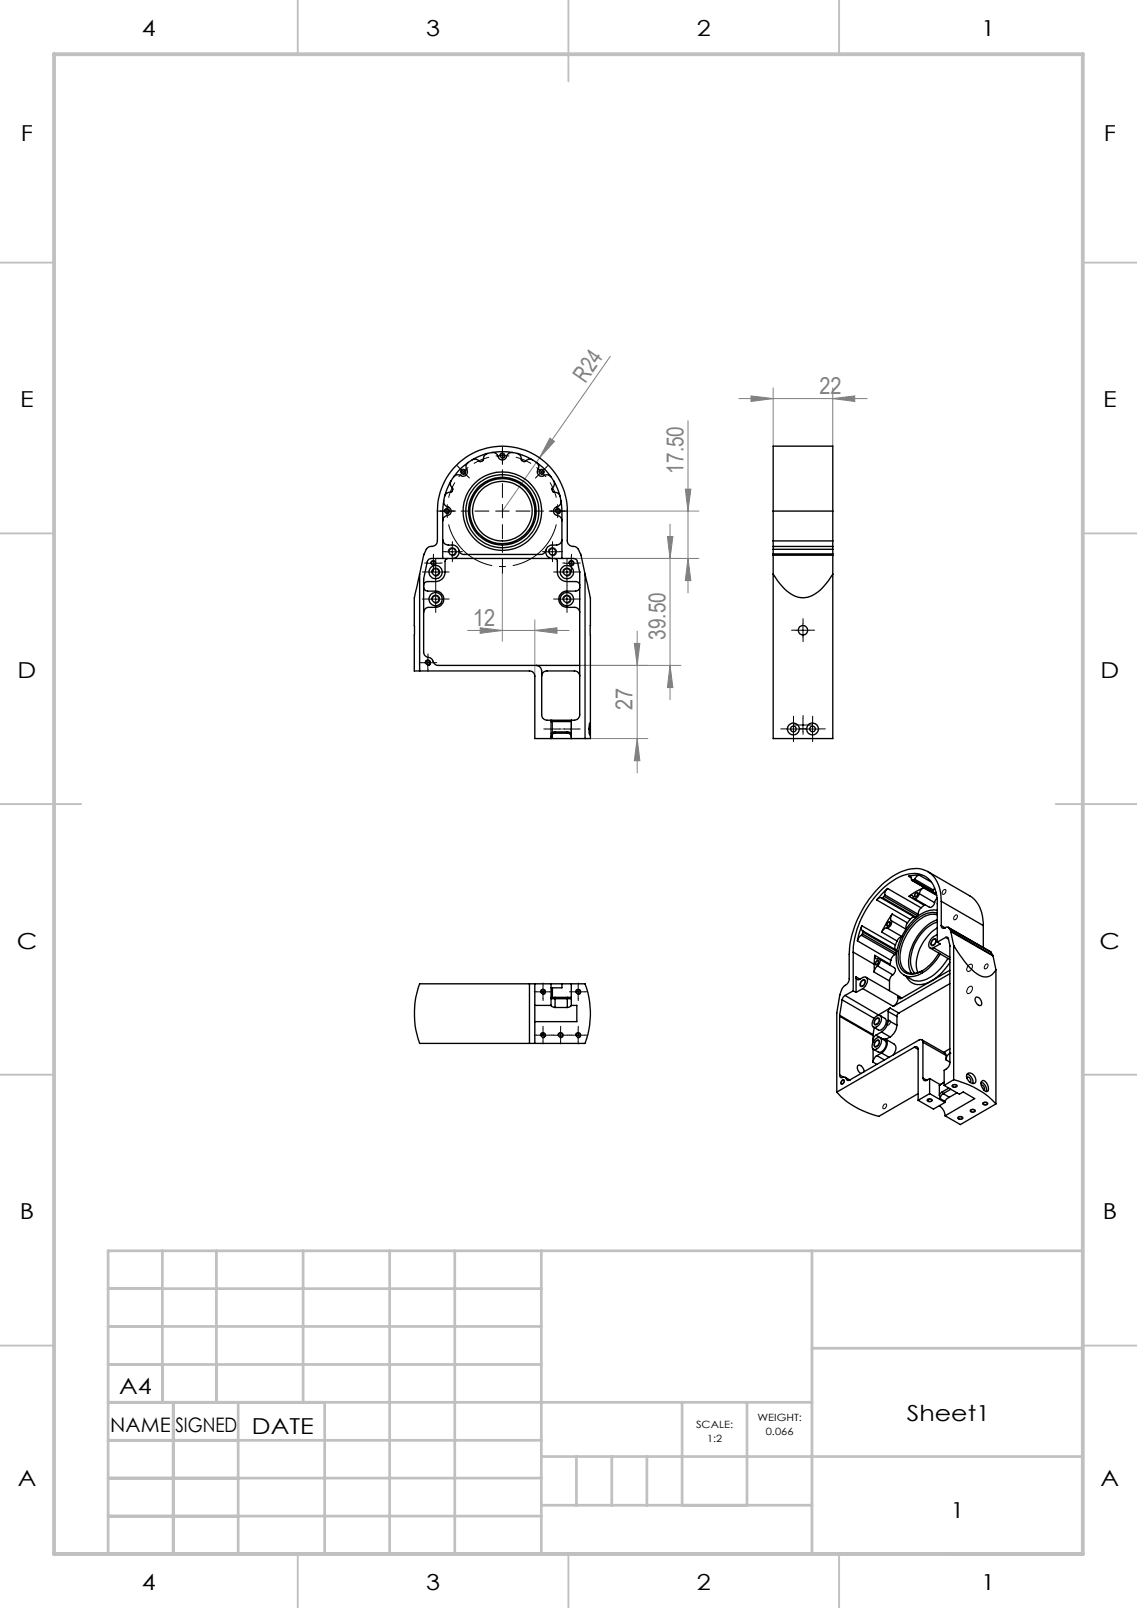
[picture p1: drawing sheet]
<svg xmlns="http://www.w3.org/2000/svg" width="210mm" height="297mm" viewBox="0 0 210 297" stroke-linecap="round" stroke-linejoin="round" font-family="sans-serif">
<defs><g id="words">
<g font-size="4.4" fill="#808080">
<text x="108.1" y="70.9" transform="rotate(-55 108.1 70.9)">R24</text>
<text x="151.3" y="72.7">22</text>
<text x="126.2" y="87.5" transform="rotate(-90 126.2 87.5)">17.50</text>
<text x="87.4" y="115.6">12</text>
<text x="122.9" y="118.2" transform="rotate(-90 122.9 118.2)">39.50</text>
<text x="116.8" y="131.1" transform="rotate(-90 116.8 131.1)">27</text>
</g>
<g font-size="4.1">
<text x="26.2" y="6.7">4</text>
<text x="78.7" y="6.7">3</text>
<text x="128.7" y="6.7">2</text>
<text x="181.2" y="6.7">1</text>
<text x="3.9" y="26">F</text>
<text x="203.9" y="26">F</text>
<text x="3.7" y="75.2">E</text>
<text x="203.7" y="75.2">E</text>
<text x="3.3" y="125.2">D</text>
<text x="203.3" y="125.2">D</text>
<text x="3.1" y="175.2">C</text>
<text x="203.1" y="175.2">C</text>
<text x="3.7" y="225.2">B</text>
<text x="203.7" y="225.2">B</text>
<text x="22" y="257.5">A4</text>
<text x="167.5" y="262.5">Sheet1</text>
<text x="46.5" y="264.9">DATE</text>
<text x="3.3" y="274.5">A</text>
<text x="203.3" y="274.5">A</text>
<text x="175.5" y="280.3">1</text>
<text x="26.2" y="293.7">4</text>
<text x="78.7" y="293.7">3</text>
<text x="128.7" y="293.7">2</text>
<text x="181.2" y="293.7">1</text>
</g>
<g font-size="3.7">
<text x="20.4" y="264.5">NAME</text>
<text x="32.4" y="264.5">SIGNED</text>
</g>
<g font-size="1.8">
<text x="128.6" y="263.8">SCALE:</text>
<text x="139.9" y="262.4">WEIGHT:</text>
<text x="130.6" y="266.3">1:2</text>
<text x="141.4" y="265">0.066</text>
</g>
</g></defs>
<g fill="none" stroke="#808080" stroke-width=".18">
<path d="M112.7 65.8l-19.9 28.6M127.1 77.7v31.8M136.5 73.6h23.7M138.7 73.1l4.1 .5-4.1 .6zM142.8 71.6v10.8M153.8 73.6l4.1-.5v1.1zM153.8 71.6v10.8M101.6 80.9l.8 .6-2.7 3.1zM104.3 94.4h24.8M123.3 99.1h1l-.5 4zM123.8 96.8v32.5M126.6 90.3h1l-.5 4.1z"/>
<path d="M86.4 116.4h18.7M88.7 116l4.1 .4-4.1 .6zM92.8 105.9v12.6M98.8 116.4l4.1-.4v1zM98.8 114.5v10.4M105.9 103.1h23.2M117.2 118.8h1l-.5 4.1zM117.7 116.6v26.2M127.1 103.1l.5 4.1h-1zM107.1 122.9h18.7M109 136.4h10.7M117.7 136.4l.5 4.1h-1z"/>
<path d="M123.8 122.9l.5 4.1h-1z"/>
</g>
<g fill="none" stroke="#000" stroke-width=".18">
<path d="M82.1 94.5a.51 .51 0 0 1 .4-.6 .51 .51 0 0 1 .5 .6 .51 .51 0 0 1-.6 .4M85.1 87.3a.51 .51 0 0 1 .4-.6 .51 .51 0 0 1 .5 .5 .51 .51 0 0 1-.6 .5M92.3 84.3a.51 .51 0 0 1 .4-.6 .51 .51 0 0 1 .6 .5 .51 .51 0 0 1-.7 .5M99.1 86.3l.9 .9M99.6 87.3a.51 .51 0 0 1 .4-.6 .51 .51 0 0 1 .5 .5 .51 .51 0 0 1-.6 .5M100 87.2l.9 .9M100 87.2l-.9 .8M100.9 86.3l-.9 .9M102.6 94.5a.51 .51 0 0 1 .4-.6 .51 .51 0 0 1 .5 .6 .51 .51 0 0 1-.6 .4M78.8 104h2.5M79.2 105.7h2.5M79.2 110.7h2.5"/>
<path d="M79.6 104.1a.51 .51 0 0 1 .4-.6 .51 .51 0 0 1 .5 .5 .51 .51 0 0 1-.6 .5M79.7 110.9a.76 .76 0 0 1 .7-1 .76 .76 0 0 1 .8 .8 .76 .76 0 0 1-.9 .7M79.7 105.9a.76 .76 0 0 1 .7-1 .76 .76 0 0 1 .8 .8 .76 .76 0 0 1-.9 .7M80 102.8v2.5M80.5 104.4v2.5M80.5 109.4v2.5M82.3 101.9h2.5M82.8 102.1a.76 .76 0 0 1 .7-.9 .76 .76 0 0 1 .8 .8 .76 .76 0 0 1-1 .7M83.5 100.7v2.4M100.8 101.9h2.5M101.3 102.1a.75 .75 0 0 1 .7-.9 .75 .75 0 0 1 .8 .8 .75 .75 0 0 1-1 .7M102 100.7v2.4"/>
<path d="M103.5 105.7h2.5M103.5 110.7h2.5M104 105.9a.75 .75 0 0 1 .7-1 .75 .75 0 0 1 .8 .8 .75 .75 0 0 1-1 .7M104 110.9a.75 .75 0 0 1 .7-1 .75 .75 0 0 1 .8 .8 .75 .75 0 0 1-1 .7M104.3 104h2.5M104.7 104.4v2.5M104.7 109.4v2.5M105.1 104.1a.5 .5 0 0 1 .4-.6 .5 .5 0 0 1 .5 .6 .5 .5 0 0 1-.6 .4M105.5 102.8v2.5M147 116.4h2.5M148.3 115.2v2.4M77.8 122.4h2.5"/>
<path d="M78.6 122.6a.5 .5 0 0 1 .4-.7 .5 .5 0 0 1 .5 .6 .5 .5 0 0 1-.6 .4M79 121.2v2.5M100.8 134.7h2.5M102 133.4v2.5M104.3 134.7h2.5M105.5 133.4v2.5M145.3 134.7h2.5M146.5 133.4v2.5M147 133.9h2.5M148.3 132.7v2.5M148.8 134.7h2.5M150.1 133.4v2.5"/>
<path d="M161.8 177.6l.1-.1a.27 .27 0 0 1 .4-.1 .27 .27 0 0 1 0 .4l-.1 .2a.32 .32 0 0 1-.5 .2 .32 .32 0 0 1 0-.5zM163.9 170.5l.1-.1a.29 .29 0 0 1 .4-.1 .29 .29 0 0 1 0 .4v.1a.31 .31 0 0 1-.3 .3 .31 .31 0 0 1-.3-.2zM169.1 165a.32 .32 0 0 1 .5-.1 .32 .32 0 0 1-.1 .5 .33 .33 0 0 1-.6 .2 .33 .33 0 0 1 .1-.5zM172.3 173.5l.1-.1a.38 .38 0 0 1 .5 .1 .38 .38 0 0 1 0 .5l-.2 .4a.44 .44 0 0 1-.7 .3 .44 .44 0 0 1 0-.7zM174.2 164.5a.29 .29 0 0 1 .4-.2 .29 .29 0 0 1 .1 .5l-.1 .1a.34 .34 0 0 1-.5 .3 .34 .34 0 0 1 0-.6zM176.2 169.3l.1-.1a.32 .32 0 0 1 .5-.1 .32 .32 0 0 1-.1 .5 .34 .34 0 0 1-.5 .3 .34 .34 0 0 1 0-.6zM178.9 178.3l.2-.2a.38 .38 0 0 1 .5 .1 .38 .38 0 0 1 0 .5l-.2 .4a.44 .44 0 0 1-.7 .3 .44 .44 0 0 1-.1-.7zM181.9 178.3a.33 .33 0 0 1 .6-.2 .33 .33 0 0 1-.1 .6h-.1a.32 .32 0 0 1-.5 .2 .32 .32 0 0 1 .1-.5zM99 191.2h2.5M99 183.2h2.5M99.8 191.3a.51 .51 0 0 1 .4-.6 .51 .51 0 0 1 .6 .6 .51 .51 0 0 1-.6 .4M99.8 183.3a.51 .51 0 0 1 .4-.6 .51 .51 0 0 1 .6 .5 .51 .51 0 0 1-.6 .5"/>
<path d="M100.3 182v2.5M100.3 190v2.4M102.3 191.2h2.5M103 191.3a.51 .51 0 0 1 .5-.6 .51 .51 0 0 1 .5 .6 .51 .51 0 0 1-.6 .4M103.5 190v2.4M105.5 191.2h2.5M105.5 183.2h2.5M106.3 191.3a.51 .51 0 0 1 .4-.6 .51 .51 0 0 1 .6 .6 .51 .51 0 0 1-.7 .4M106.3 183.3a.51 .51 0 0 1 .4-.6 .51 .51 0 0 1 .6 .5 .51 .51 0 0 1-.7 .5M106.8 182v2.5M106.8 190v2.4M155.6 199.5a.33 .33 0 0 1 .4 .1 .33 .33 0 0 1-.2 .5 .3 .3 0 0 1-.4 .2 .3 .3 0 0 1-.1-.5z"/>
<path d="M159.1 181.2a.44 .44 0 0 1 .6-.3 .44 .44 0 0 1 .1 .7l-.2 .4a.44 .44 0 0 1-.7 .2 .44 .44 0 0 1 0-.7zM161.7 192.3a.4 .4 0 0 1 .6-.2 .4 .4 0 0 1 .1 .6l-.3 .5a.4 .4 0 0 1-.6 .2 .4 .4 0 0 1 0-.6zM161.7 188.2a.43 .43 0 0 1 .7-.1 .43 .43 0 0 1 0 .6l-.2 .4a.43 .43 0 0 1-.7 .2 .43 .43 0 0 1 0-.7zM163.9 188.7a.33 .33 0 0 1 .5-.2 .33 .33 0 0 1-.1 .6v.1a.32 .32 0 0 1-.5 .1 .32 .32 0 0 1 .1-.5zM178.9 182.3h.1a.39 .39 0 0 1 .5 0 .39 .39 0 0 1 .1 .5l-.2 .4a.44 .44 0 0 1-.7 .3 .44 .44 0 0 1-.1-.7zM163.3 204a.31 .31 0 0 1 .5 .1 .31 .31 0 0 1-.2 .4 .32 .32 0 0 1-.5 .3 .32 .32 0 0 1 .1-.6zM171.3 203h.7a.28 .28 0 0 1 .2 .3 .28 .28 0 0 1-.4 .2h-.2a.3 .3 0 0 1-.3-.1 .3 .3 0 0 1 0-.4zM175.8 200.5a.54 .54 0 0 1 .6-.2 .54 .54 0 0 1 .4 .4l-.6 .1a.28 .28 0 0 1-.3 0 .28 .28 0 0 1-.1-.3zM176.9 206.3l.4-.1a.34 .34 0 0 1 .6 .3 .34 .34 0 0 1-.6 .3h-.1a.27 .27 0 0 1-.3-.2 .27 .27 0 0 1 0-.3zM179.3 205l.5-.1a.3 .3 0 0 1 .4 .3 .3 .3 0 0 1-.5 .3l-.2-.1a.25 .25 0 0 1-.3-.1 .25 .25 0 0 1 .1-.3zM181.5 203.7l.4-.2a.34 .34 0 0 1 .6 .3 .33 .33 0 0 1-.5 .3l-.5-.1z"/>
</g>
<path d="M82.6 94.4v1.2M82.6 94.4v-1.3M84 89.1l-.7 1.4-.4 1.4M85.6 87.1l-.9 1M85.6 87.1l.9-.8M90.3 84.4l-1.4 .5-1.4 .7M92.8 84.1l-1.2 .1M92.8 84.1l1.2 .1M98.1 85.6l-1.4-.7-1.4-.5M102.7 91.9l-.4-1.4-.7-1.4M103.1 94.4l-.1-1.3M103.1 94.4l-.1 1.2" fill="none" stroke="#000" stroke-width=".18" stroke-dasharray="15.2 1.3 1.3 1.3" stroke-linecap="butt"/>
<path d="M82.9 96.9a10.2 10.2 0 0 0 9.9 7.7 10.2 10.2 0 0 0 9.9-7.7" fill="none" stroke="#000" stroke-width=".18" stroke-dasharray="15.2 1.3 1.3 1.3" stroke-dashoffset="3.5" stroke-linecap="butt"/>
<g fill="none" stroke="#000" stroke-width=".18" stroke-dasharray="15.2 1.3 1.3 1.3">
<path d="M81.3 94.4h-.4M82.6 94.4h-1.3M82.6 94.4h1.2M83.8 94.4h.4M84.7 86.3l-.3-.3M85.6 87.1l-.9-.8M85.6 87.1l.8 .9M86.4 88l.3 .3M92.8 94.4v-1.3M92.8 94.4h-1.2M92.8 94.4v1.2M92.8 94.4h1.2"/>
<path d="M92.8 84.1v-1.2M92.8 84.1v1.3M92.8 82.9v-.4M92.8 85.4v.4M99.2 88l-.3 .3M100.9 86.3l.3-.3M101.8 94.4h-.4M103.1 94.4h1.2M103.1 94.4h-1.3M104.3 94.4h.4M78.8 104h-.4M79.2 105.6h-1.2"/>
<path d="M79.2 110.6h-1.2M80.1 102.7v-.3M80.1 105.2v.4M80.5 104.4v-1.2M80.5 106.9v1.2M80.5 109.4v-1.2M80.5 111.9v1.2M81.3 104h.4M81.7 105.6h1.2M81.7 110.6h1.2M82.3 101.9h-.6M83.6 100.6v-.6"/>
<path d="M83.6 103.1v.6M84.8 101.9h.6M100.8 101.9h-.6M102.1 100.6v-.6M102.1 103.1v.6M103.3 101.9h.6M103.5 105.6h-1.2M103.5 110.6h-1.2M104.3 104h-.4M104.7 104.4v-1.2M104.7 106.9v1.2M104.7 109.4v-1.2"/>
<path d="M104.7 111.9v1.2M105.6 102.7v-.3M105.6 105.2v.4M106 105.6h1.2M106 110.6h1.2M106.8 104h.4M147.1 116.4h-.9M148.3 115.1v-.8M148.3 117.6v.9M149.6 116.4h.8M77.8 122.4h-.4M79.1 121.1v-.3"/>
<path d="M79.1 123.6v.4M80.3 122.4h.4M100.8 134.6h-.4M102.1 133.4v-.4M102.1 135.9v.4M103.3 134.6h.4M104.3 134.6h-.4M105.6 133.4v-.4M105.6 135.9v.4M106.8 134.6h.4M145.3 134.6h-1.1M146.6 133.4v-1.1"/>
<path d="M146.6 135.9v1.1M147.1 133.9h-.5M147.8 134.6h1.1M148.3 132.6v-.5M148.3 135.1v.5M148.8 134.6h-1.1M149.6 133.9h.5M150.1 133.4v-1.1M150.1 135.9v1.1M151.3 134.6h1.1M99.1 183.2h-.4M99.1 191.2h-.4"/>
<path d="M100.3 181.9v-.3M100.3 184.4v.4M100.3 189.9v-.3M100.3 192.4v.4M101.6 183.2h.3M101.6 191.2h.3M102.3 191.2h-.4M103.6 189.9v-.3M103.6 192.4v.4M104.8 191.2h.4M105.6 191.2h-.4M105.6 183.2h-.4"/>
<path d="M106.8 189.9v-.3M106.8 192.4v.4M106.8 181.9v-.3M106.8 184.4v.4M108.1 191.2h.3M108.1 183.2h.3"/>
</g>
<g fill="none" stroke="#c0c0c0" stroke-width=".35">
<path d="M55 0v10M105 0v15M155 0v10M0 48.5h10M200 48.5h10M0 98.5h10M200 98.5h10M0 148.5h15M195 148.5h15M0 198.5h10M200 198.5h10M0 248.5h10"/>
<path d="M200 248.5h10M55 287v10M105 287v10M155 287v10"/>
</g>
<g fill="none" stroke="#c0c0c0" stroke-width=".5">
<path d="M20 238h80M30 231v28M40 231v28M56 231v28M72 231v56M84 231v56M100 231v56M150 231v56M200 231h-180v56M20 245h80M20 252h80M20 259h130"/>
<path d="M32 259v28M44 259v28M60 259v28M126 259v19M138 259v19M150 249h50M20 266h80M20 273h80M100 269h100M100 278h50M106.5 269v9M113 269v9"/>
<path d="M119.5 269v9M10 287h190M20 280h80"/>
</g>
<path d="M10 10h190v277h-190z" fill="none" stroke="#c0c0c0" stroke-width=".7"/>
<path d="M90.3 94.4h-9M92.8 91.9v-9M92.8 96.9v9M95.3 94.4h9" fill="none" stroke="#000" stroke-width=".18" stroke-dasharray="15.2 1.3 1.3 1.3" stroke-dashoffset="12.6"/>
<g fill="#808080">
<path d="M101.6 80.9l.8 .6-2.7 3.1z"/>
<path d="M98.8 116.4l4.1-.4v1zM88.7 116l4.1 .4-4.1 .6z"/>
<path d="M123.8 122.9l.5 4.1h-1zM123.3 99.1h1l-.5 4zM117.7 136.4l.5 4.1h-1zM117.2 118.8h1l-.5 4.1z"/>
<path d="M126.6 90.3h1l-.5 4.1zM127.1 103.1l.5 4.1h-1z"/>
<path d="M138.7 73.1l4.1 .5-4.1 .6zM153.8 73.6l4.1-.5v1.1z"/>
</g>
<g fill="none" stroke="#000" stroke-width=".25">
<path d="M81.8 99.7a1.09 1.09 0 0 0 1 1 1.5 1.5 0 0 1 2 1 1.26 1.26 0 0 1-1.3 1.4M82 92.5a1.04 1.04 0 0 0 .9 1.2 .89 .89 0 0 1 .4 1 .89 .89 0 0 1-1 .6l-.4 .4-.1 .5M83.3 88.8a1.3 1.3 0 0 0 .3 1.5l-.1 .5-.2 .1a1.09 1.09 0 0 0-1.2 .8M86.5 85.4a1.24 1.24 0 0 0-.2 1.7 .82 .82 0 0 1-.4 .8 .82 .82 0 0 1-1-.1l-.5-.1-.7 .4M90 83.7a1.88 1.88 0 0 0-.8 1.4l-.7 .1a1.06 1.06 0 0 0-1.3-.3M90.8 83.6a1.27 1.27 0 0 1 1.4 1.1 .9 .9 0 0 0 1 .2 .9 .9 0 0 0 .5-.9l.5-.4h.5M95.5 83.7a1.88 1.88 0 0 1 .9 1.4l.4 .2 .2-.1a1.05 1.05 0 0 1 1.4-.3M99.1 85.4a1.03 1.03 0 0 1 .2 1.5 .82 .82 0 0 0 .3 1 .82 .82 0 0 0 1-.1l.6-.1 .6 .4M102.3 88.8a1.57 1.57 0 0 1-.4 1.5l.2 .5 .2 .1a1.09 1.09 0 0 1 1.1 .8M103.6 92.5a1.04 1.04 0 0 1-.9 1.2 .89 .89 0 0 0-.4 1 .89 .89 0 0 0 1 .6l.3 .4 .2 .5M103.8 99.7a1.02 1.02 0 0 1-1 1 1.6 1.6 0 0 0-1.8 .5 1.24 1.24 0 0 0 1 1.9M142.8 99.9v1"/>
<path d="M142.8 94.4v-12h11v12M142.8 94.4v5.5M142.8 99.9h11M142.8 94.4h11M153.8 99.9v1M153.8 94.4v5.5M77.5 106l.7-3.5 .5-1a1.19 1.19 0 0 1 1.3-.6l.5-.3 .3-.7v-5.5a12 12 0 0 1 12-12 12 12 0 0 1 12 12v5.5a1.36 1.36 0 0 0 1.5 1.1l.5 .3 .5 1.1 .8 3.6M77.5 106l-1 4.4v13.5h1M77.5 106v17.9M78.2 108.4a.78 .78 0 0 0 .8 .8h1.5a1.5 1.5 0 0 1 1.5 1.5 1.5 1.5 0 0 1-1.5 1.5h-1.3a.96 .96 0 0 0-1 1M81.8 103.1v-8.7a11 11 0 0 1 11-11 11 11 0 0 1 11 11v8.7M82.7 103.1l-.5 .4v2.2a1.73 1.73 0 0 1-1.7 1.7h-1.5a.72 .72 0 0 0-.8 .8"/>
<path d="M84.7 101.6a.99 .99 0 0 0 1 .8h14.1a.99 .99 0 0 0 1-.8M102.4 103.1l.3 .2 .2 .3v2.1a1.79 1.79 0 0 0 1.8 1.7h1.6a.72 .72 0 0 1 .8 .8M107.1 108.4a.78 .78 0 0 1-.8 .8h-1.6a1.5 1.5 0 0 0-1.5 1.5 1.5 1.5 0 0 0 1.5 1.5h1.4a.96 .96 0 0 1 1 1M108.1 106l.9 4.4v26h-.9M108.1 106v30.4M142.8 106a8.7 8.7 0 0 0 4.6 4.3 4.8 4.8 0 0 0 4.8-2l1.6-2.3M142.8 102.5v33.9h11v-33.9M142.8 102.3v.2M142.8 100.9v.6M142.8 100.9h11M142.8 101.5v.8M142.8 102.5h11"/>
<path d="M142.8 102.3h11M142.8 101.5h11M153.8 102.3v.2M153.8 100.9v.6M153.8 101.5v.8M77.5 123.9h20.3a.96 .96 0 0 1 1 1v11.5h9.3M99 122.9a1.09 1.09 0 0 1 1 1v8.1a1.02 1.02 0 0 0 1 1h5.1a1.02 1.02 0 0 0 1-1v-26.5l-.5-1.8a.74 .74 0 0 0-.7-.6h-26.2a.74 .74 0 0 0-.8 .6l-.7 3.2v13.5a1.28 1.28 0 0 0 1.4 1.2l.3 .3a1.16 1.16 0 0 0 1.1 1h26.1M100 124.9a.96 .96 0 0 1 1-1h5.1a.96 .96 0 0 1 1 1M101.8 133v3.4M101.8 133.3h3.7M102.5 135.2l-.5 .1-.2 .2M102.5 135.4a.72 .72 0 0 0-.7 .8"/>
<path d="M102.5 135.2v.2M102.5 135.2h2.3M102.5 135.4h2.3M104.8 135.2l.5 .1 .2 .2M104.8 135.4a.72 .72 0 0 1 .7 .8M104.8 135.2v.2M105.5 133v3.4M108.9 133.6l.1 .3v1.6l-.1 .2a4 4 0 0 1 0-2.1zM157.6 175.9v7.1M157.6 175.9l3.9 2.2M158.4 173.8l6.1 3.6M159.1 172.8a1.45 1.45 0 0 0-.7 1"/>
<path d="M159.1 172.8l6.2 3.5M159.2 171l-.8 2.8M159.2 171a.73 .73 0 0 0 .1 .9M159.2 171l6.2 3.6M159.3 172.5l-.2 .3M159.3 172.5l6.2 3.6M159.3 171.9l6.3 3.6v.2M159.3 171.9l.1 .3M159.4 172.2l-.1 .3M159.4 172.2l6.2 3.5M161.5 178.1v1.5M161.5 179.6l2.8 1.6"/>
<path d="M161.6 176.5l-.1 1.6M161.6 176.5a.56 .56 0 0 0 .2 .5 .56 .56 0 0 0 .6 .1 .86 .86 0 0 1-.3 1.3M161.6 176.5l2.8 1.6M161.8 177.7l.3-.2a.32 .32 0 0 1 .1 .4 .32 .32 0 0 1-.5 .1zM161.9 166.2l6.2 3.6M162.1 178.4l-.4 .4-.2 .8M162.1 178.4l2.8 1.7M162.4 177.1l2.8 1.6a.86 .86 0 0 1-.3 1.4M162.8 165.9l6.3 3.6 .1-.1M162.8 165.9a.66 .66 0 0 0-.9 .3M162.8 172.2l2.9 1.6M163.1 165.8l-.3 .1"/>
<path d="M163.1 165.8l6.1 3.6M163.3 165.6l-.2 .2M163.3 165.6l6.2 3.6M163.4 165.3l-.1 .3M163.4 165.3l6.2 3.6M163.8 171.4a1.32 1.32 0 0 0-1 .8M163.8 171.4l2.7 1.6M163.9 164.1l-2 2.1M163.9 164.1a1.42 1.42 0 0 0-.5 1.2M163.9 164.1l6.2 3.6M164 170.5l.1-.2a.33 .33 0 0 1 .2 .5 .33 .33 0 0 1-.4 .1zM164.4 178.1v.2"/>
<path d="M164.5 177.4l-.1 .7M164.6 170a1 1 0 0 1-.8 1.4M164.6 170l2.7 1.6M164.8 168.8l-.8 1.2-1.2 2.2M164.8 168.8a1.08 1.08 0 0 0-.2 1.2M164.8 168.8l2.8 1.7M165.3 176.3a1.53 1.53 0 0 0-.8 1.1M165.4 174.6l-.1 .6 .1 .2M165.5 176.1l-.2 .2M165.6 175.7l-.1 .4M165.7 173.8l-.3 .8M166.5 173a1.08 1.08 0 0 0-.8 .8"/>
<path d="M167.6 170.5a1.26 1.26 0 0 0-.2 1.1M167.8 161.9a.63 .63 0 0 1 .6 .7h.1M167.8 161.9l.5 .3M167.9 165.6l2.8 1.6M168.1 169.8l-.5 .7M168.4 162.6l4.6 2.6M168.5 162.6l4 2.3M168.7 162.6h-.2M168.7 162.6l3.7 2.1M168.8 165.9l2.9 1.7a.85 .85 0 0 0 .9-.9M168.9 169.4h-.3l-.5 .4M168.9 162.4l-.2 .2"/>
<path d="M168.9 162.4l3.5 2M169.1 165.1l.2-.2a.32 .32 0 0 1 .1 .5 .32 .32 0 0 1-.4 .1zM169.5 169.2l-.3 .2M169.6 168.9l-.1 .3M169.8 165.1a.89 .89 0 0 1-1 .8 .52 .52 0 0 0-.3-.5 .52 .52 0 0 0-.6 .2M169.8 165.1l2.8 1.6M169.8 161.7l-.7-.1-1.3 .3M169.8 161.7a1.1 1.1 0 0 0-.9 .7M169.8 161.7l2.2 1.2M170.1 167.7l-.4 .5-.1 .7M170.6 164l-1.4 .6-1.3 1M170.6 164a1.3 1.3 0 0 0-.8 1.1"/>
<path d="M170.6 164l2.4 1.4M170.7 167.2l-.6 .5M170.9 167.1l-.2 .1M171.3 161l7.8 4.5a5.9 5.9 0 0 1 2.5 5.5M171.8 175.1l3.6 2.1M172.3 173.7a.32 .32 0 0 1 .4-.2 .32 .32 0 0 1 .1 .5 .45 .45 0 0 1-.3 .5 .45 .45 0 0 1-.5-.1v-.3zM172.4 164.7l.1 .2M172.4 164.4v.3M172.4 175l3 1.8M172.5 164.9h.1M172.6 164l-.2 .4M172.6 164.9l.4 .2"/>
<path d="M172.9 164.8l-.3 .1M173.1 165.9l-.5 .8M173.1 174v-7.1a5.4 5.4 0 0 0-2.5-5.2 6 6 0 0 0-6 1.2 17.3 17.3 0 0 0-7 13M173.1 172.6a2.44 2.44 0 0 0-1.5 1.7 .57 .57 0 0 0 .1 .7 .57 .57 0 0 0 .7 0M173.1 168.2a4.9 4.9 0 0 0-4.3 1.7 10 10 0 0 0-3.2 8.1 2.7 2.7 0 0 0 4.3 1.9 9.7 9.7 0 0 0 3.8-3.7M173.1 168.7a4.1 4.1 0 0 0-4.1 1.4 9.3 9.3 0 0 0-3 7.8 2.52 2.52 0 0 0 3.9 1.6 8.3 8.3 0 0 0 3.5-3.5M173.1 169a3.8 3.8 0 0 0-3.6 1.1 8.7 8.7 0 0 0-3.1 8 2.44 2.44 0 0 0 3.8 1.3l.2-.1M173.1 169.9a8.8 8.8 0 0 0-5.2 8.7l.5 1.2M173.1 170.3a8 8 0 0 0-4.8 8.1l.3 .9 .4 .5M173.1 171.4a8.2 8.2 0 0 0-3.8 7.7l.2 .6M173.1 174l.6 .3-1.3 .7M173.8 166.5a5.8 5.8 0 0 0-2.8-5.7 6.5 6.5 0 0 0-6.2 1.1 19.1 19.1 0 0 0-8 14.4v4.5a1.87 1.87 0 0 1-1 1.5l-.3 .4-.4 1-.5 3.4v14.6"/>
<path d="M173.8 171a.43 .43 0 0 0 .2 .4 .43 .43 0 0 0 .6 0M173.8 166.5v4.5M173.8 166.5l7.8 4.5M173.8 171l.8 .4M174.6 171.4l.5-.2 .2 .2M174.7 173.1a.31 .31 0 0 1 .5 .3l.2 1.2v21.6a1.53 1.53 0 0 1-1 1.5v2.8M174.7 173.1l-1.6 .9M174.7 173.1l.5 .4M175.1 177a8.8 8.8 0 0 1-4.7 4.1l-.7 .1-1-.1-1.8-1M175.1 171.3l8 4.6M175.3 171.4l.3 .5M175.3 171.4l7.8 4.5"/>
<path d="M175.4 177.7a8.8 8.8 0 0 1-4.9 4.1 2.64 2.64 0 0 1-3.1-1.5M175.4 179.2l-8.9 5.2a.43 .43 0 0 1-.7-.3M175.4 179.8l-10.4 6.1M175.6 171.9v.2M175.6 171.9l7.7 4.5M175.6 172.1l.5 2.5M175.6 172.1l7.8 4.5M176.1 174.6l.4 .7a13.4 13.4 0 0 0 4.5 4.9 2.07 2.07 0 0 0 2.9-1.1M176.1 174.6v24.8M181.6 171v4M183.1 175.9l.2 .5M183.3 176.4l.1 .2"/>
<path d="M183.4 176.6l.5 2.5M183.9 179.1v24.8M97.8 181.7h1M97.8 192.7h1M97.8 181.7h-20.3a16.3 16.3 0 0 0 0 11h20.3M97.8 181.7v11M98.8 185.7v3M98.8 181.7v4M98.8 188.7v4M98.8 181.7h3M98.8 185.7h3M101.8 185.7h.1"/>
<path d="M101.8 185.7l.7 .4M101.8 184.5h3.7M101.8 184.2h.7M101.8 182.5h.2M101.8 181.7h2M101.8 181.7v4M102 182.5v1.7M102.5 184.2v1.9M102.5 186.1h2.3M102.5 184.2h2.3M103.8 181.7h4.3a15.7 15.7 0 0 1 0 11h-9.3M103.8 181.7v.8h-1.8"/>
<path d="M104.8 184.2h.7M104.8 184.2v1.9M105.5 185.7l-.7 .4M105.5 185.7h.1M105.5 181.7v4M105.5 185.7h1v3h-7.7M155.1 187.5v.2M155.1 198.5a.47 .47 0 0 0 .2 .5 .47 .47 0 0 0 .6-.1l.3 .1 .1 .2M155.1 187.7v10.8M155.1 187.7l6.2 3.6M155.1 187.5l6.2 3.6M155.1 198.5l.7 .5"/>
<path d="M155.5 199.6l.2-.1a.36 .36 0 0 1 .1 .4 .36 .36 0 0 1-.4 .2zM155.5 184.7l-.4 2.8M155.5 184.7l6 3.4M156.1 183.9l-.5 .4-.1 .4M156.1 183.9l6.1 3.6M156.1 199l.9 .5M156.3 199.2a.38 .38 0 0 0 .3 .4 .38 .38 0 0 0 .4-.1M156.3 199.2l.5 .3M157.6 183l-1.5 .9M157.6 183l.5 .3M158.1 180.4a.43 .43 0 0 0 .2 .5 .43 .43 0 0 0 .5 0M158.1 180.4v2.9"/>
<path d="M158.1 180.4l.7 .5M158.8 180.9l.5-.4a.63 .63 0 0 1 .9 .2 .63 .63 0 0 1 0 .8l-.4 .6-.5 .5M159.3 181.1a.31 .31 0 0 1 .4 0 .31 .31 0 0 1 0 .5 .45 .45 0 0 1-.3 .4 .45 .45 0 0 1-.5-.1v-.3zM159.3 182.6l-1.2 .7M159.3 182.6l5.7 3.3M159.6 198a1.13 1.13 0 0 0-1-1.3 1.01 1.01 0 0 0 .5 1.6M159.9 180.5l6.3 3.6 .2 .3-.6-.3M161.3 192.3v.2M161.3 191.1v.2M161.3 191.3v.8M161.3 193.7v2.5M161.3 192.3v.1"/>
<path d="M161.3 196.2l.7 .4M161.3 192.1l.1 .1M161.5 189.8l-.2 1.3M161.7 191.9a.66 .66 0 0 1 .9-.2 .66 .66 0 0 1 .1 1 1.17 1.17 0 0 1-1.5 1 1.54 1.54 0 0 1 .5-1.8zM161.7 187.9a.62 .62 0 0 1 .8-.3 .62 .62 0 0 1 .3 .8 1.25 1.25 0 0 1-1.6 1.2 1.52 1.52 0 0 1 .5-1.7zM161.7 192.4a.35 .35 0 0 1 .6-.2 .35 .35 0 0 1 0 .6 .54 .54 0 0 1-.8 .4v-.4zM161.7 188.3a.39 .39 0 0 1 .7-.1 .39 .39 0 0 1-.2 .6 .37 .37 0 0 1-.3 .4 .37 .37 0 0 1-.4-.3zM161.8 191.2a1.06 1.06 0 0 0-.5 .9M161.8 191.2l1.3 .7M162 195a1.62 1.62 0 0 0-.7 1.2M162 195l1.4 .8M162.2 187.5l-.1 .1"/>
<path d="M162.6 191.7l.8 .5a1.45 1.45 0 0 1-1.1 2.1l-1-.5M162.6 187.6l.8 .5a1.48 1.48 0 0 1-.9 2.2l-1.2-.6M162.6 187.6l.1 .1M162.8 194.5l-.8 .5M162.8 190.6l-1 .6M162.8 190.6l1.6 .9M162.8 194.5l1.4 .8M163 191.9a.67 .67 0 0 1 .8 .2 .67 .67 0 0 1 .1 .8 2.39 2.39 0 0 1-1.1 1.6M163.6 191.9l1.6 1a1.34 1.34 0 0 1-.1 1.8l-.1 .1M164 188.5a2.69 2.69 0 0 1-1.2 2.1M164 186.8v1.7M164 188.5l1.7 .9"/>
<path d="M164 186.8l1.7 .9M164.3 181.2v1.8M164.4 186.2l-.4 .6M164.4 186.2l1.6 .9M164.4 186.2l-2.2 1.3M164.4 191.5l-.8 .5M164.9 180.1a1.51 1.51 0 0 0-.6 1.1M165.7 189.4a2.87 2.87 0 0 1-1.3 2.1M165.7 187.7v1.7M165.8 184.1a1.86 1.86 0 0 1-.8 1.8M166 187.1l-.3 .3v.3M168.9 193.4a.42 .42 0 0 1 .5 0 .42 .42 0 0 1 .2 .4"/>
<path d="M168.9 193.4l-14.3 8.3M168.9 193.4l.7 .4M169.6 193.8v9.4M170.3 192l4.2 2.5 .2 .4M170.5 199.1a.44 .44 0 0 0 .2 .5 .44 .44 0 0 0 .5-.1M170.5 192.5a.44 .44 0 0 0-.2-.4 .44 .44 0 0 0-.5 0l-12.8 7.4M170.5 192.5v6.6M170.5 192.5l4.2 2.4M170.5 199.1l.7 .4M171.7 199.2l-.5 .3M171.7 199.2v2.8M171.7 199.2l2 1.1"/>
<path d="M174.4 199.9l-.9 .5v1.9M174.7 194.9v.9M174.7 195.8l.7 .4M175.4 194.6a1.38 1.38 0 0 0-.7 1.2M175.4 194.6h.1M175.4 193.7l-1.1 .7M175.4 181.7l-9.4 5.4M176.1 199.4a15.7 15.7 0 0 1 7.8 4.5M176.1 199.4l-1.7 1.1M178.6 199.1a.49 .49 0 0 1 .6 0 .49 .49 0 0 1 .1 .6l-.2 .2M178.6 198.4a1.47 1.47 0 0 1 1.1 1.7M178.7 198.3a1.21 1.21 0 0 1 1.3 .4 1.21 1.21 0 0 1 .1 1.3 1.2 1.2 0 0 1-1.2-.3 1.2 1.2 0 0 1-.3-1.2z"/>
<path d="M180.3 184.2a1.04 1.04 0 0 1 .9 1.5 1.03 1.03 0 0 1-.9-1.5zM181.2 199.9a1.55 1.55 0 0 1 1 1.7M181.4 199.7a.57 .57 0 0 1 .8 .3l.3 .7a.6 .6 0 0 1-.4 .9 1.46 1.46 0 0 1-.7-1.9zM154.6 201.7a15.1 15.1 0 0 0 7.7 4.5l7.3-4.2M169.6 203.2l2.8 1.7 2.2-1.3M171.4 203.1a.34 .34 0 0 1 .4-.1 .34 .34 0 0 1 .2 .3 .34 .34 0 0 1-.4 .1 .34 .34 0 0 1-.2-.3zM171.7 202l-2.1 1.2M171.7 202l2.9 1.6M173.5 204.3a2.37 2.37 0 0 1 1.1 1.8M173.5 202.3l.2 .6M173.7 202.9l.9 .5M174 201.7l-.5 .6"/>
<path d="M174 201.7l.2 .3M174.2 202a1.06 1.06 0 0 0-.5 .9M174.2 202l1.1 .7M174.4 200.5l2.8 1.6 .7-.4 2.1 1.2-5.4 3.2M174.6 203.4v.2M175.3 201l-1.3 .7M175.3 202.7l-.5 .3-.2 .4M175.6 201.2l-1.4 .8M176 200.4a.34 .34 0 0 1 .4-.1 .34 .34 0 0 1 .2 .4 .34 .34 0 0 1-.4 .1 .34 .34 0 0 1-.2-.4zM176.7 201.9l-1.4 .8M177.1 206.4a.34 .34 0 0 1 .4-.1 .34 .34 0 0 1 .2 .3 .34 .34 0 0 1-.4 .1 .34 .34 0 0 1-.2-.3zM179.4 205a.36 .36 0 0 1 .4-.1 .36 .36 0 0 1 .2 .4 .35 .35 0 0 1-.4 .1 .35 .35 0 0 1-.2-.4z"/>
<path d="M181.2 200.4a.62 .62 0 0 1 .5 .9M181.6 203.7a.36 .36 0 0 1 .5-.1 .36 .36 0 0 1 .2 .4 .36 .36 0 0 1-.4 .1 .36 .36 0 0 1-.3-.4zM183.9 203.9l-6.5 3.8-2.8-1.6"/>
<circle cx="82.5" cy="94.4" r=".38"/>
<circle cx="85.5" cy="87.2" r=".37"/>
<circle cx="92.8" cy="94.4" r="5.5"/>
<circle cx="92.8" cy="94.4" r="7.2"/>
<circle cx="92.8" cy="94.4" r="6"/>
<circle cx="92.8" cy="94.4" r="6.2"/>
<circle cx="92.8" cy="94.4" r="6.8"/>
<circle cx="92.8" cy="84.2" r=".37"/>
<circle cx="100" cy="87.2" r=".37"/>
<circle cx="103" cy="94.4" r=".38"/>
<circle cx="80" cy="104" r=".38"/>
<circle cx="80.4" cy="105.7" r=".63"/>
<circle cx="80.4" cy="110.7" r=".63"/>
<circle cx="80.5" cy="105.7" r="1.22"/>
<circle cx="80.5" cy="110.7" r="1.22"/>
<circle cx="83.5" cy="101.9" r=".6"/>
<circle cx="102" cy="101.9" r=".6"/>
<circle cx="104.7" cy="110.7" r="1.22"/>
<circle cx="104.7" cy="105.7" r="1.22"/>
<circle cx="104.7" cy="105.7" r=".63"/>
<circle cx="104.7" cy="110.7" r=".63"/>
<circle cx="105.5" cy="104" r=".38"/>
<circle cx="148.3" cy="116.4" r=".87"/>
<circle cx="79" cy="122.4" r=".37"/>
<circle cx="146.5" cy="134.6" r="1.09"/>
<circle cx="146.5" cy="134.7" r=".52"/>
<circle cx="150.1" cy="134.7" r=".52"/>
<circle cx="150.1" cy="134.6" r="1.09"/>
<circle cx="100.3" cy="191.2" r=".37"/>
<circle cx="100.3" cy="183.2" r=".37"/>
<circle cx="103.5" cy="191.2" r=".37"/>
<circle cx="106.8" cy="191.2" r=".37"/>
<circle cx="106.8" cy="183.2" r=".37"/>
</g>
<use href="#words"/>
</svg>
